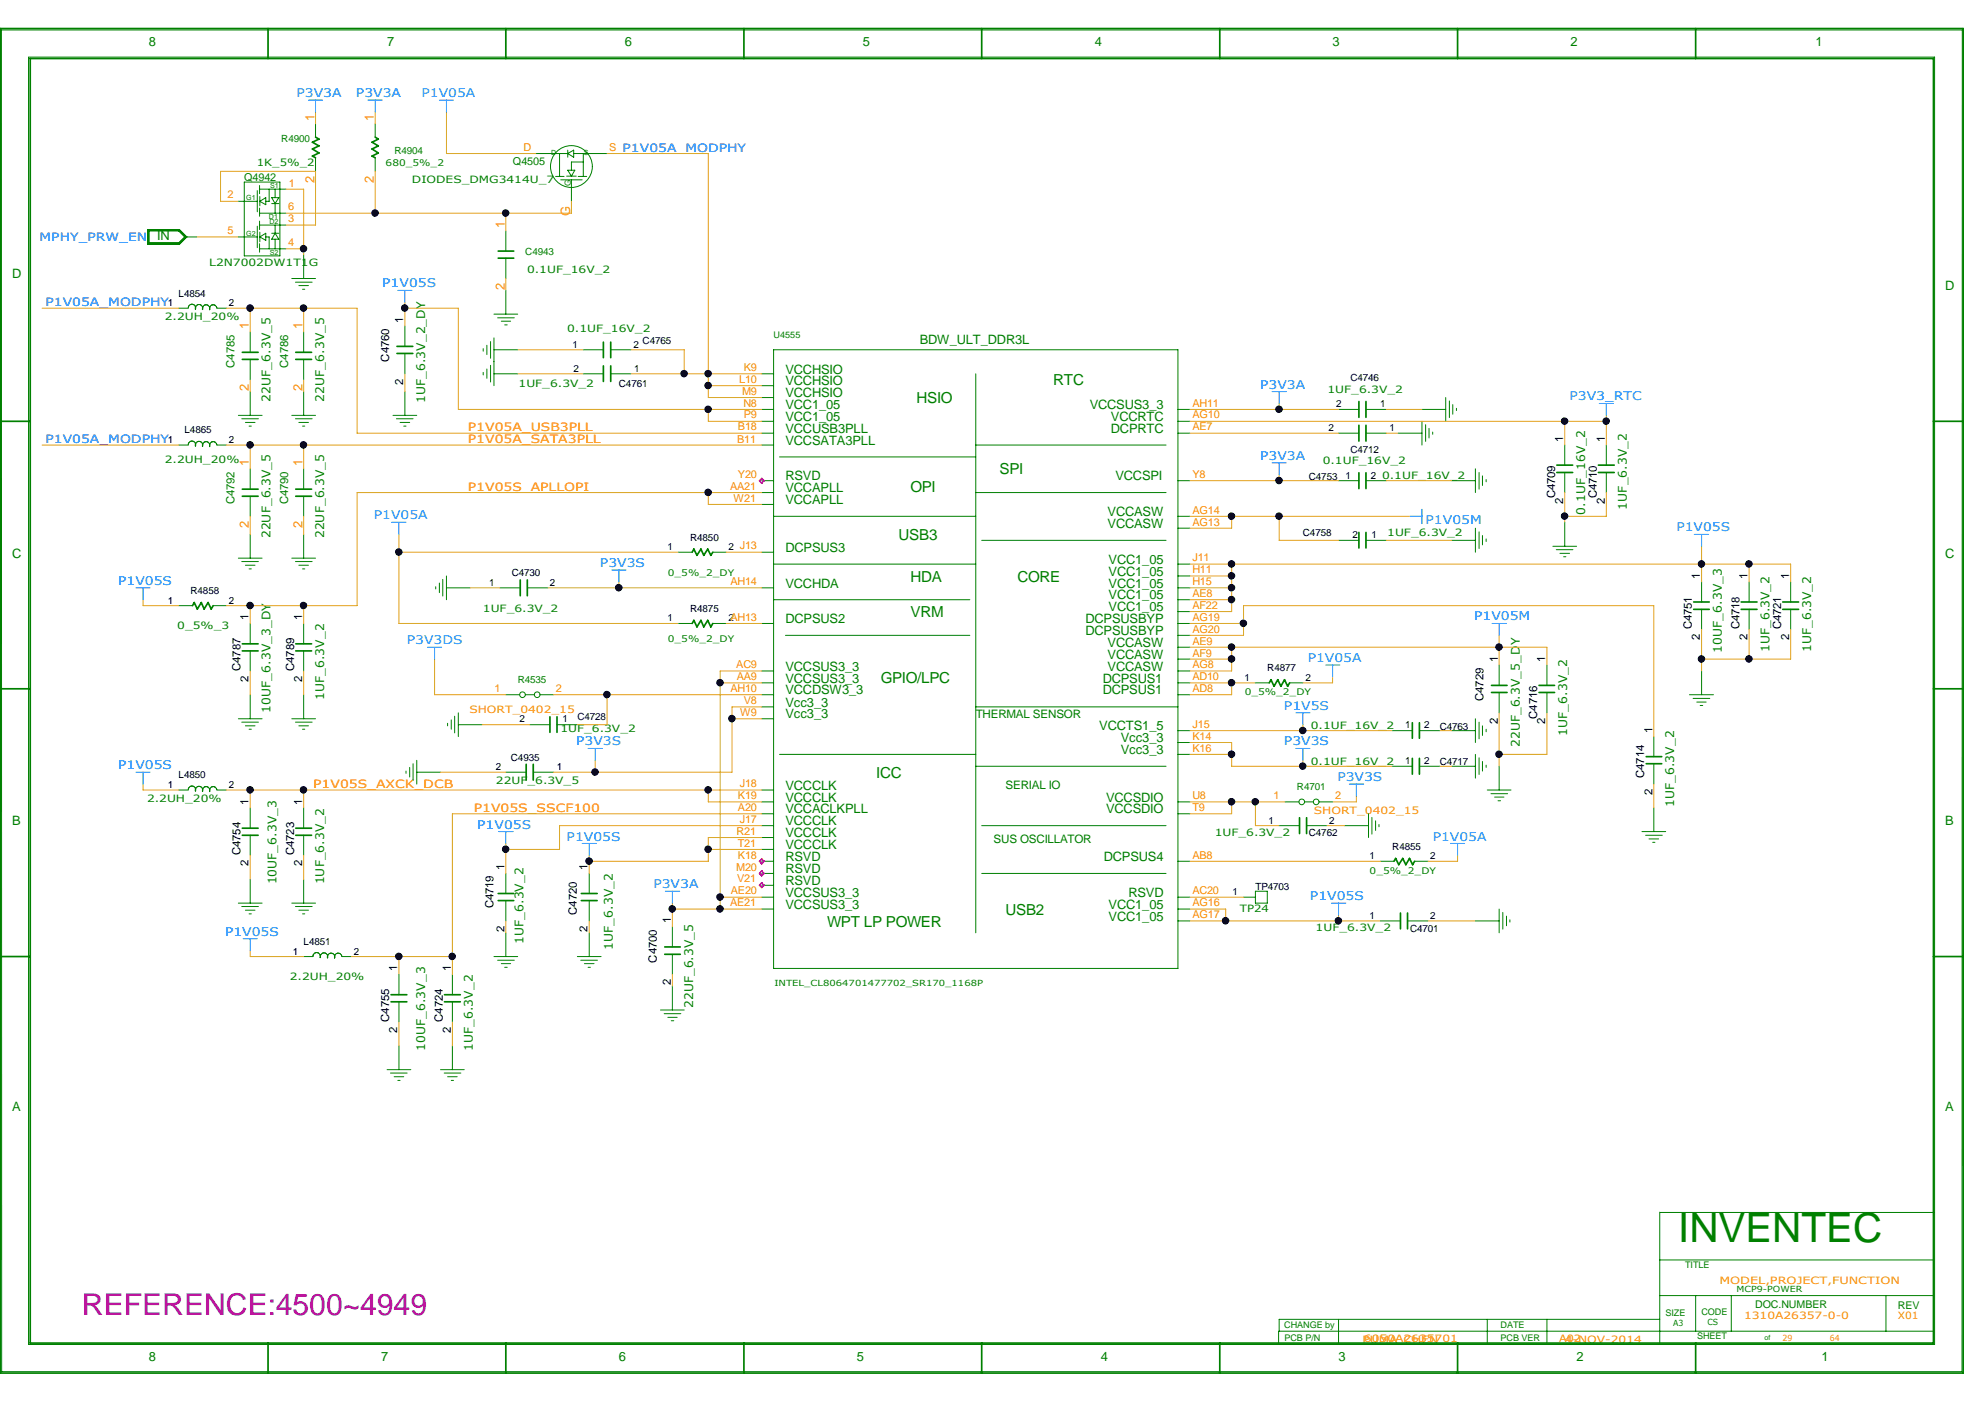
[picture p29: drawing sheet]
<svg xmlns="http://www.w3.org/2000/svg" width="297mm" height="210mm" viewBox="0 0 297 210" stroke-linecap="round" stroke-linejoin="round" font-family="sans-serif">
<defs><g id="words">
<text font-size="6.1" fill="#008000" x="251.2" y="186">INVENTEC</text>
<text font-size="4.5" fill="#9400d3" x="12.3" y="196.8">REFERENCE:4500~4949</text>
<g font-size="2.3" fill="#008000">
<text x="157.7" y="57.7">RTC</text>
<text x="137.2" y="60.4">HSIO</text>
<text x="149.6" y="71">SPI</text>
<text x="136.3" y="73.7">OPI</text>
<text x="134.5" y="80.9">USB3</text>
<text x="136.3" y="87.1">HDA</text>
<text x="152.3" y="87.1">CORE</text>
<text x="136.3" y="92.4">VRM</text>
<text x="131.9" y="102.2">GPIO/LPC</text>
<text x="131.2" y="116.5">ICC</text>
<text x="150.5" y="136.9">USB2</text>
<text x="123.8" y="138.7">WPT LP POWER</text>
</g>
<g font-size="1.9" fill="#008000">
<text x="22.3" y="6.9">8</text>
<text x="57.9" y="6.9">7</text>
<text x="93.6" y="6.9">6</text>
<text x="129.2" y="6.9">5</text>
<text x="163.9" y="6.9">4</text>
<text x="199.5" y="6.9">3</text>
<text x="235.2" y="6.9">2</text>
<text x="271.8" y="6.9">1</text>
<text x="23.5" y="35.9">IN</text>
<text x="1.8" y="41.7">D</text>
<text x="291.2" y="43.4">D</text>
<text x="137.7" y="51.4">BDW_ULT_DDR3L</text>
<text x="117.6" y="55.9">VCCHSIO</text>
<text x="117.6" y="59.5">VCCHSIO</text>
<text x="117.6" y="57.7">VCCHSIO</text>
<text x="117.6" y="63">VCC1_05</text>
<text x="117.6" y="64.8">VCCUSB3PLL</text>
<text x="117.6" y="61.3">VCC1_05</text>
<text x="163.1" y="61.3">VCCSUS3_3</text>
<text x="166.3" y="64.8">DCPRTC</text>
<text x="166.3" y="63">VCCRTC</text>
<text x="117.6" y="66.6">VCCSATA3PLL</text>
<text x="117.6" y="71.9">RSVD</text>
<text x="167" y="71.9">VCCSPI</text>
<text x="117.6" y="73.7">VCCAPLL</text>
<text x="117.6" y="75.5">VCCAPLL</text>
<text x="165.8" y="77.3">VCCASW</text>
<text x="1.8" y="83.5">C</text>
<text x="117.6" y="82.6">DCPSUS3</text>
<text x="165.8" y="79">VCCASW</text>
<text x="291.2" y="83.5">C</text>
<text x="117.6" y="88">VCCHDA</text>
<text x="166" y="89.7">VCC1_05</text>
<text x="166" y="88">VCC1_05</text>
<text x="166" y="86.2">VCC1_05</text>
<text x="166" y="84.4">VCC1_05</text>
<text x="117.6" y="93.3">DCPSUS2</text>
<text x="162.5" y="93.3">DCPSUSBYP</text>
<text x="162.5" y="95.1">DCPSUSBYP</text>
<text x="166" y="91.5">VCC1_05</text>
<text x="117.6" y="100.4">VCCSUS3_3</text>
<text x="165.8" y="100.4">VCCASW</text>
<text x="165.8" y="98.6">VCCASW</text>
<text x="165.8" y="96.9">VCCASW</text>
<text x="117.6" y="102.2">VCCSUS3_3</text>
<text x="117.6" y="104">VCCDSW3_3</text>
<text x="117.6" y="105.8">Vcc3_3</text>
<text x="117.6" y="107.6">Vcc3_3</text>
<text x="165.1" y="102.2">DCPSUS1</text>
<text x="165.1" y="104">DCPSUS1</text>
<text x="164.6" y="109.3">VCCTS1_5</text>
<text x="167.8" y="112.9">Vcc3_3</text>
<text x="167.8" y="111.1">Vcc3_3</text>
<text x="117.6" y="118.2">VCCCLK</text>
<text x="1.8" y="123.6">B</text>
<text x="117.6" y="121.8">VCCACLKPLL</text>
<text x="117.6" y="123.6">VCCCLK</text>
<text x="117.6" y="125.3">VCCCLK</text>
<text x="117.6" y="120">VCCCLK</text>
<text x="165.6" y="120">VCCSDIO</text>
<text x="165.6" y="121.8">VCCSDIO</text>
<text x="291.2" y="123.6">B</text>
<text x="117.6" y="127.1">VCCCLK</text>
<text x="117.6" y="128.9">RSVD</text>
<text x="117.6" y="130.7">RSVD</text>
<text x="165.3" y="128.9">DCPSUS4</text>
<text x="117.6" y="132.5">RSVD</text>
<text x="117.6" y="134.3">VCCSUS3_3</text>
<text x="117.6" y="136.1">VCCSUS3_3</text>
<text x="166" y="136.1">VCC1_05</text>
<text x="166" y="137.8">VCC1_05</text>
<text x="168.9" y="134.3">RSVD</text>
<text x="1.8" y="166.3">A</text>
<text x="291.2" y="166.3">A</text>
<text x="22.3" y="203.7">8</text>
<text x="57.1" y="203.7">7</text>
<text x="92.7" y="203.7">6</text>
<text x="128.3" y="203.7">5</text>
<text x="164.8" y="203.7">4</text>
<text x="200.4" y="203.7">3</text>
<text x="236" y="203.7">2</text>
<text x="272.7" y="203.7">1</text>
</g>
<g font-size="1.9" fill="#ff8d00">
<text x="47.1" y="18.1" transform="rotate(-90 47.1 18.1)">1</text>
<text x="56" y="18.1" transform="rotate(-90 56 18.1)">1</text>
<text x="47.1" y="27.4" transform="rotate(-90 47.1 27.4)">2</text>
<text x="56" y="27.4" transform="rotate(-90 56 27.4)">2</text>
<text x="75.6" y="34.1" transform="rotate(-90 75.6 34.1)">1</text>
<text x="85.3" y="32.3" transform="rotate(-90 85.3 32.3)">G</text>
<text x="75.6" y="43.5" transform="rotate(-90 75.6 43.5)">2</text>
<text x="37.3" y="49.2" transform="rotate(-90 37.3 49.2)">1</text>
<text x="45.3" y="49.2" transform="rotate(-90 45.3 49.2)">1</text>
<text x="37.3" y="58.6" transform="rotate(-90 37.3 58.6)">2</text>
<text x="45.3" y="58.6" transform="rotate(-90 45.3 58.6)">2</text>
<text x="37.3" y="69.7" transform="rotate(-90 37.3 69.7)">1</text>
<text x="45.3" y="69.7" transform="rotate(-90 45.3 69.7)">1</text>
<text x="37.3" y="79.1" transform="rotate(-90 37.3 79.1)">2</text>
<text x="45.3" y="79.1" transform="rotate(-90 45.3 79.1)">2</text>
</g>
<g font-size="1.8" fill="#0080ff">
<text x="44.4" y="14.5">P3V3A</text>
<text x="53.3" y="14.5">P3V3A</text>
<text x="57.2" y="43">P1V05S</text>
<text x="188.7" y="58.2">P3V3A</text>
<text x="235" y="59.9">P3V3_RTC</text>
<text x="188.7" y="68.8">P3V3A</text>
<text x="213.4" y="78.5">P1V05M</text>
<text x="251" y="79.5">P1V05S</text>
<text x="17.7" y="87.5">P1V05S</text>
<text x="89.8" y="84.9">P3V3S</text>
<text x="220.7" y="92.9">P1V05M</text>
<text x="86.3" y="111.6">P3V3S</text>
<text x="192.2" y="111.6">P3V3S</text>
<text x="17.7" y="115.1">P1V05S</text>
<text x="200.2" y="116.9">P3V3S</text>
<text x="71.5" y="124.1">P1V05S</text>
<text x="84.8" y="125.9">P1V05S</text>
<text x="97.8" y="133">P3V3A</text>
<text x="196.1" y="134.7">P1V05S</text>
<text x="33.7" y="140.1">P1V05S</text>
</g>
<g font-size="1.8" fill="#1e90ff">
<text x="63.1" y="14.5">P1V05A</text>
<text x="56" y="77.8">P1V05A</text>
<text x="60.9" y="96.5">P3V3DS</text>
<text x="195.8" y="99.1">P1V05A</text>
<text x="192.2" y="106.3">P1V5S</text>
<text x="214.5" y="125.9">P1V05A</text>
</g>
<g font-size="1.8" fill="#008000">
<text x="40.5" y="60.1" transform="rotate(-90 40.5 60.1)">22UF_6.3V_5</text>
<text x="48.5" y="60.1" transform="rotate(-90 48.5 60.1)">22UF_6.3V_5</text>
<text x="63.7" y="60.4" transform="rotate(-90 63.7 60.4)">1UF_6.3V_2_DY</text>
<text x="237.3" y="77" transform="rotate(-90 237.3 77)">0.1UF_16V_2</text>
<text x="243.5" y="76.3" transform="rotate(-90 243.5 76.3)">1UF_6.3V_2</text>
<text x="40.5" y="80.6" transform="rotate(-90 40.5 80.6)">22UF_6.3V_5</text>
<text x="48.5" y="80.6" transform="rotate(-90 48.5 80.6)">22UF_6.3V_5</text>
<text x="257.8" y="97.7" transform="rotate(-90 257.8 97.7)">10UF_6.3V_3</text>
<text x="264.9" y="97.7" transform="rotate(-90 264.9 97.7)">1UF_6.3V_2</text>
<text x="271.1" y="97.7" transform="rotate(-90 271.1 97.7)">1UF_6.3V_2</text>
<text x="40.5" y="106.7" transform="rotate(-90 40.5 106.7)">10UF_6.3V_3_DY</text>
<text x="48.5" y="104.8" transform="rotate(-90 48.5 104.8)">1UF_6.3V_2</text>
<text x="227.5" y="111.9" transform="rotate(-90 227.5 111.9)">22UF_6.3V_5_DY</text>
<text x="234.7" y="110.2" transform="rotate(-90 234.7 110.2)">1UF_6.3V_2</text>
<text x="250.7" y="120.8" transform="rotate(-90 250.7 120.8)">1UF_6.3V_2</text>
<text x="41.4" y="132.4" transform="rotate(-90 41.4 132.4)">10UF_6.3V_3</text>
<text x="48.5" y="132.4" transform="rotate(-90 48.5 132.4)">1UF_6.3V_2</text>
<text x="78.4" y="141.3" transform="rotate(-90 78.4 141.3)">1UF_6.3V_2</text>
<text x="91.7" y="142.2" transform="rotate(-90 91.7 142.2)">1UF_6.3V_2</text>
<text x="103.8" y="151" transform="rotate(-90 103.8 151)">22UF_6.3V_5</text>
<text x="63.7" y="157.4" transform="rotate(-90 63.7 157.4)">10UF_6.3V_3</text>
<text x="70.8" y="157.4" transform="rotate(-90 70.8 157.4)">1UF_6.3V_2</text>
</g>
<g font-size="1.7" fill="#00f">
<text x="5.9" y="36">MPHY_PRW_EN</text>
<text x="6.8" y="45.8">P1V05A_MODPHY</text>
<text x="6.8" y="66.3">P1V05A_MODPHY</text>
</g>
<g font-size="1.7">
<text x="60.4" y="48.3" transform="rotate(-90 60.4 48.3)">1</text>
<text x="58.3" y="54.1" transform="rotate(-90 58.3 54.1)">C4760</text>
<text x="60.4" y="57.6" transform="rotate(-90 60.4 57.6)">2</text>
<text x="234" y="66.2" transform="rotate(-90 234 66.2)">1</text>
<text x="240.3" y="66.2" transform="rotate(-90 240.3 66.2)">1</text>
<text x="232.8" y="74.6" transform="rotate(-90 232.8 74.6)">C4709</text>
<text x="234" y="75.4" transform="rotate(-90 234 75.4)">2</text>
<text x="239.1" y="74.6" transform="rotate(-90 239.1 74.6)">C4710</text>
<text x="240.3" y="75.4" transform="rotate(-90 240.3 75.4)">2</text>
<text x="254.5" y="86.6" transform="rotate(-90 254.5 86.6)">1</text>
<text x="261.6" y="86.6" transform="rotate(-90 261.6 86.6)">1</text>
<text x="267.9" y="86.6" transform="rotate(-90 267.9 86.6)">1</text>
<text x="37.2" y="92.9" transform="rotate(-90 37.2 92.9)">1</text>
<text x="45.3" y="92.9" transform="rotate(-90 45.3 92.9)">1</text>
<text x="253.3" y="94.2" transform="rotate(-90 253.3 94.2)">C4751</text>
<text x="254.5" y="95.8" transform="rotate(-90 254.5 95.8)">2</text>
<text x="260.4" y="94.2" transform="rotate(-90 260.4 94.2)">C4718</text>
<text x="261.6" y="95.8" transform="rotate(-90 261.6 95.8)">2</text>
<text x="266.7" y="94.2" transform="rotate(-90 266.7 94.2)">C4721</text>
<text x="267.9" y="95.8" transform="rotate(-90 267.9 95.8)">2</text>
<text x="36" y="100.5" transform="rotate(-90 36 100.5)">C4787</text>
<text x="44" y="100.5" transform="rotate(-90 44 100.5)">C4789</text>
<text x="224.2" y="99.1" transform="rotate(-90 224.2 99.1)">1</text>
<text x="231.3" y="99.1" transform="rotate(-90 231.3 99.1)">1</text>
<text x="37.2" y="102.1" transform="rotate(-90 37.2 102.1)">2</text>
<text x="45.3" y="102.1" transform="rotate(-90 45.3 102.1)">2</text>
<text x="222.1" y="104.9" transform="rotate(-90 222.1 104.9)">C4729</text>
<text x="230.2" y="107.6" transform="rotate(-90 230.2 107.6)">C4716</text>
<text x="224.2" y="108.3" transform="rotate(-90 224.2 108.3)">2</text>
<text x="231.3" y="108.3" transform="rotate(-90 231.3 108.3)">2</text>
<text x="247.4" y="109.8" transform="rotate(-90 247.4 109.8)">1</text>
<text x="246.2" y="116.5" transform="rotate(-90 246.2 116.5)">C4714</text>
<text x="247.4" y="119" transform="rotate(-90 247.4 119)">2</text>
<text x="37.2" y="120.5" transform="rotate(-90 37.2 120.5)">1</text>
<text x="45.3" y="120.5" transform="rotate(-90 45.3 120.5)">1</text>
<text x="36" y="128.1" transform="rotate(-90 36 128.1)">C4754</text>
<text x="37.2" y="129.7" transform="rotate(-90 37.2 129.7)">2</text>
<text x="44" y="128.1" transform="rotate(-90 44 128.1)">C4723</text>
<text x="45.3" y="129.7" transform="rotate(-90 45.3 129.7)">2</text>
<text x="75.5" y="130.3" transform="rotate(-90 75.5 130.3)">1</text>
<text x="88" y="130.3" transform="rotate(-90 88 130.3)">1</text>
<text x="73.9" y="136" transform="rotate(-90 73.9 136)">C4719</text>
<text x="86.4" y="136.9" transform="rotate(-90 86.4 136.9)">C4720</text>
<text x="75.5" y="139.5" transform="rotate(-90 75.5 139.5)">2</text>
<text x="88" y="139.5" transform="rotate(-90 88 139.5)">2</text>
<text x="100.5" y="138.3" transform="rotate(-90 100.5 138.3)">1</text>
<text x="59.5" y="145.4" transform="rotate(-90 59.5 145.4)">1</text>
<text x="67.5" y="145.4" transform="rotate(-90 67.5 145.4)">1</text>
<text x="98.3" y="144.1" transform="rotate(-90 98.3 144.1)">C4700</text>
<text x="100.5" y="147.5" transform="rotate(-90 100.5 147.5)">2</text>
<text x="58.3" y="153" transform="rotate(-90 58.3 153)">C4755</text>
<text x="59.5" y="154.6" transform="rotate(-90 59.5 154.6)">2</text>
<text x="66.3" y="153" transform="rotate(-90 66.3 153)">C4724</text>
<text x="67.5" y="154.6" transform="rotate(-90 67.5 154.6)">2</text>
</g>
<g font-size="1.7" fill="#008000">
<text x="35.1" y="55.1" transform="rotate(-90 35.1 55.1)">C4785</text>
<text x="43.1" y="55.1" transform="rotate(-90 43.1 55.1)">C4786</text>
<text x="35.1" y="75.5" transform="rotate(-90 35.1 75.5)">C4792</text>
<text x="43.1" y="75.5" transform="rotate(-90 43.1 75.5)">C4790</text>
<text x="146.1" y="107.5">THERMAL SENSOR</text>
<text x="150.5" y="118.2">SERIAL IO</text>
<text x="148.8" y="126.2">SUS OSCILLATOR</text>
</g>
<g font-size="1.7" fill="#f00">
<text x="70.1" y="64.5">P1V05A_USB3PLL</text>
<text x="70.1" y="66.3">P1V05A_SATA3PLL</text>
<text x="70.1" y="73.4">P1V05S_APLLOPI</text>
<text x="46.9" y="118">P1V05S_AXCK_DCB</text>
<text x="70.9" y="121.5">P1V05S_SSCF100</text>
</g>
<g font-size="1.6" fill="#ff8d00">
<text x="78.4" y="22.6">D</text>
<text x="91.2" y="22.6">S P1V05A_MODPHY</text>
<text x="34.1" y="29.7">2</text>
<text x="43.3" y="27.9">1</text>
<text x="34.1" y="35.1">5</text>
<text x="43.1" y="33.3">3</text>
<text x="43.1" y="31.5">6</text>
<text x="43.1" y="36.8">4</text>
<text x="110.7" y="57.3">L10</text>
<text x="111.1" y="59.1">M9</text>
<text x="111.4" y="55.5">K9</text>
<text x="110.5" y="64.4">B18</text>
<text x="111.3" y="60.9">N8</text>
<text x="111.4" y="62.7">P9</text>
<text x="178.5" y="60.9">AH11</text>
<text x="178.5" y="62.7">AG10</text>
<text x="178.5" y="64.4">AE7</text>
<text x="110.4" y="66.3">B11</text>
<text x="110.5" y="71.6">Y20</text>
<text x="178.5" y="71.6">Y8</text>
<text x="109.3" y="73.4">AA21</text>
<text x="109.8" y="75.1">W21</text>
<text x="178.5" y="76.9">AG14</text>
<text x="178.5" y="78.7">AG13</text>
<text x="109.3" y="87.6">AH14</text>
<text x="178.5" y="84">J11</text>
<text x="178.5" y="87.6">H15</text>
<text x="178.5" y="85.8">H11</text>
<text x="178.5" y="89.4">AE8</text>
<text x="178.5" y="94.7">AG20</text>
<text x="178.5" y="93">AG19</text>
<text x="178.5" y="91.2">AF22</text>
<text x="110.2" y="100.1">AC9</text>
<text x="110.3" y="101.9">AA9</text>
<text x="178.5" y="100.1">AG8</text>
<text x="178.5" y="98.3">AF9</text>
<text x="178.5" y="96.5">AE9</text>
<text x="178.5" y="101.9">AD10</text>
<text x="74" y="103.6">1</text>
<text x="83.2" y="103.6">2</text>
<text x="109.3" y="103.6">AH10</text>
<text x="110.8" y="107.2">W9</text>
<text x="111.4" y="105.4">V8</text>
<text x="178.5" y="103.6">AD8</text>
<text x="178.5" y="112.5">K16</text>
<text x="178.5" y="110.7">K14</text>
<text x="178.5" y="109">J15</text>
<text x="110.5" y="119.7">K19</text>
<text x="110.7" y="117.9">J18</text>
<text x="178.5" y="119.7">U8</text>
<text x="190.7" y="119.7">1</text>
<text x="199.9" y="119.7">2</text>
<text x="110.3" y="125">R21</text>
<text x="110.5" y="121.5">A20</text>
<text x="110.7" y="123.2">J17</text>
<text x="178.5" y="121.5">T9</text>
<text x="110.2" y="130.3">M20</text>
<text x="110.4" y="126.8">T21</text>
<text x="110.5" y="128.6">K18</text>
<text x="178.5" y="128.6">AB8</text>
<text x="109.3" y="135.7">AE21</text>
<text x="109.4" y="133.9">AE20</text>
<text x="110.4" y="132.1">V21</text>
<text x="178.5" y="133.9">AC20</text>
<text x="178.5" y="137.5">AG17</text>
<text x="178.5" y="135.7">AG16</text>
</g>
<g font-size="1.6" fill="#008000">
<text x="36.5" y="27.1">Q4942</text>
<text x="76.8" y="24.8">Q4505</text>
<text x="262.8" y="195.8">DOC.NUMBER</text>
<text x="284.1" y="195.9">REV</text>
</g>
<g font-size="1.5" fill="#008000">
<text x="42.1" y="21.3">R4900</text>
<text x="59" y="23">R4904</text>
<text x="38.4" y="24.8">1K_5%_2</text>
<text x="61.7" y="27.4">DIODES_DMG3414U_7</text>
<text x="31.3" y="39.8">L2N7002DW1T1G</text>
<text x="78.6" y="38.2">C4943</text>
<text x="78.9" y="40.8">0.1UF_16V_2</text>
<text x="24.7" y="47.9">2.2UH_20%</text>
<text x="84.9" y="49.7">0.1UF_16V_2</text>
<text x="77.6" y="58">1UF_6.3V_2</text>
<text x="198.8" y="58.8">1UF_6.3V_2</text>
<text x="24.7" y="69.3">2.2UH_20%</text>
<text x="198" y="69.5">0.1UF_16V_2</text>
<text x="206.9" y="71.8">0.1UF_16V_2</text>
<text x="207.7" y="80.2">1UF_6.3V_2</text>
<text x="26.5" y="94.2">0_5%_3</text>
<text x="72.3" y="91.6">1UF_6.3V_2</text>
<text x="77.5" y="102.3">R4535</text>
<text x="83.9" y="109.6">1UF_6.3V_2</text>
<text x="196.3" y="109.2">0.1UF_16V_2</text>
<text x="74.2" y="117.4">22UF_6.3V_5</text>
<text x="194.2" y="118.3">R4701</text>
<text x="196.3" y="114.5">0.1UF_16V_2</text>
<text x="22" y="120.1">2.2UH_20%</text>
<text x="181.9" y="125.2">1UF_6.3V_2</text>
<text x="185.6" y="136.6">TP24</text>
<text x="197" y="139.4">1UF_6.3V_2</text>
<text x="43.4" y="146.8">2.2UH_20%</text>
</g>
<g font-size="1.5">
<text x="25.1" y="45.8">1</text>
<text x="26.7" y="44.4">L4854</text>
<text x="34.2" y="45.8">2</text>
<text x="85.7" y="52.1">1</text>
<text x="94.8" y="52.1">2</text>
<text x="96.2" y="51.5">C4765</text>
<text x="85.8" y="55.6">2</text>
<text x="92.7" y="58">C4761</text>
<text x="94.9" y="55.6">1</text>
<text x="202.2" y="57.1">C4746</text>
<text x="27.6" y="64.9">L4865</text>
<text x="198.9" y="64.5">2</text>
<text x="200.1" y="61">2</text>
<text x="206.6" y="61">1</text>
<text x="208" y="64.5">1</text>
<text x="25.1" y="66.3">1</text>
<text x="34.2" y="66.3">2</text>
<text x="196" y="71.8">C4753</text>
<text x="201.5" y="71.7">1</text>
<text x="202.2" y="67.8">C4712</text>
<text x="205.2" y="71.7">2</text>
<text x="99.9" y="82.3">1</text>
<text x="103.3" y="80.9">R4850</text>
<text x="109" y="82.3">2 J13</text>
<text x="195.1" y="80.3">C4758</text>
<text x="202.5" y="80.6">2</text>
<text x="205.4" y="80.6">1</text>
<text x="28.5" y="88.9">R4858</text>
<text x="73.2" y="87.7">1</text>
<text x="76.6" y="86.3">C4730</text>
<text x="82.3" y="87.7">2</text>
<text x="25.1" y="90.4">1</text>
<text x="34.2" y="90.4">2</text>
<text x="99.9" y="93">1</text>
<text x="103.3" y="91.6">R4875</text>
<text x="109" y="93">2AH13</text>
<text x="186.3" y="101.9">1</text>
<text x="189.7" y="100.5">R4877</text>
<text x="195.5" y="101.9">2</text>
<text x="86.4" y="107.9">C4728</text>
<text x="76.5" y="113.9">C4935</text>
<text x="77.8" y="108.2">2</text>
<text x="84.2" y="108.2">1</text>
<text x="210.4" y="109.1">1</text>
<text x="213.2" y="109.1">2</text>
<text x="215.6" y="109.2">C4763</text>
<text x="25.1" y="118">1</text>
<text x="26.7" y="116.5">L4850</text>
<text x="34.2" y="118">2</text>
<text x="74.2" y="115.3">2</text>
<text x="83.3" y="115.3">1</text>
<text x="210.4" y="114.4">1</text>
<text x="213.2" y="114.4">2</text>
<text x="215.6" y="114.6">C4717</text>
<text x="189.9" y="123.3">1</text>
<text x="196" y="125.2">C4762</text>
<text x="199" y="123.3">2</text>
<text x="205" y="128.7">1</text>
<text x="208.4" y="127.2">R4855</text>
<text x="214.1" y="128.7">2</text>
<text x="184.5" y="134">1</text>
<text x="188" y="133.3">TP4703</text>
<text x="205" y="137.5">1</text>
<text x="214.1" y="137.5">2</text>
<text x="43.9" y="142.9">1</text>
<text x="45.5" y="141.5">L4851</text>
<text x="53" y="142.9">2</text>
<text x="211.1" y="139.5">C4701</text>
</g>
<g font-size="1.5" fill="#ff8d00">
<text x="70.3" y="106.7">SHORT_0402_15</text>
<text x="196.7" y="121.8">SHORT_0402_15</text>
<text x="257.4" y="192.2">MODEL,PROJECT,FUNCTION</text>
<text x="261.1" y="197.5">1310A26357-0-0</text>
<text x="284.1" y="197.5">X01</text>
<text x="204" y="201.1">PUMA CHEN</text>
<text x="204.2" y="200.9">6050A2635701</text>
<text x="233.4" y="200.9">A02</text>
<text x="234.3" y="201.1">4-NOV-2014</text>
</g>
<g font-size="1.4" fill="#008000">
<text x="57.7" y="24.8">680_5%_2</text>
<text x="115.8" y="50.5">U4555</text>
<text x="100" y="86.3">0_5%_2_DY</text>
<text x="100" y="96.1">0_5%_2_DY</text>
<text x="186.3" y="104.1">0_5%_2_DY</text>
<text x="205.1" y="130.8">0_5%_2_DY</text>
<text x="252.3" y="189.9">TITLE</text>
<text x="249.3" y="197">SIZE</text>
<text x="254.7" y="196.8">CODE</text>
<text x="192.3" y="198.8">CHANGE by</text>
<text x="192.3" y="200.7">PCB P/N</text>
<text x="224.7" y="198.8">DATE</text>
<text x="224.7" y="200.7">PCB VER</text>
<text x="254.1" y="200.4">SHEET</text>
</g>
<g font-size="1.3" fill="#008000">
<text x="85.5" y="27.8" transform="rotate(-90 85.5 27.8)">G</text>
<text x="115.9" y="147.6">INTEL_CL8064701477702_SR170_1168P</text>
<text x="260" y="193.4">MCP9-POWER</text>
<text x="250.5" y="198.5">A3</text>
<text x="255.6" y="198.4">CS</text>
</g>
<g font-size="1.3" fill="#ff8d00">
<text x="266.9" y="200.7">29</text>
<text x="274" y="200.7">64</text>
</g>
<g font-size="1.1" fill="#008000">
<text x="82.5" y="23.2">D</text>
<text x="87.4" y="23.2">S</text>
<text x="36.9" y="29.9">G1</text>
<text x="40.4" y="28.2">S1</text>
<text x="36.9" y="35.3">G2</text>
<text x="40.3" y="32.8">D1</text>
<text x="40.3" y="33.5">D2</text>
<text x="40.4" y="38.1">S2</text>
<text x="264.2" y="200.6">of</text>
</g>
</g></defs>
<g fill="none" stroke="#008000" stroke-width=".25">
<path d="M0 4.3h293.9v201.3h-293.9zM40.1 4.3v4.5M75.7 4.3v4.5M111.4 4.3v4.5M147 4.3v4.5M182.6 4.3v4.5M218.2 4.3v4.5M253.9 4.3v4.5M289.5 8.8h-285v192.3h285M289.5 8.7v192.4M47.2 20.5l.5 .3-.9 .5 .9 .5-.9 .5 .9 .6-.9 .5 .4 .2M56.2 20.5l.4 .3-.9 .5 .9 .5-.9 .5 .9 .6-.9 .5 .5 .2"/>
<path d="M74.6 37.6h2.3M74.6 38.7h2.3M36.3 52.7h2.3M36.3 53.8h2.3M44.3 52.7h2.3M44.3 53.8h2.3M59.4 51.9h2.4M59.4 52.9h2.4M90.3 51.2v2.4M90.3 54.8v2.3M91.4 51.2v2.4M91.4 54.8v2.3"/>
<path d="M0 63.1h4.5M36.3 73.2h2.3M36.3 74.3h2.3M44.3 73.2h2.3M44.3 74.3h2.3M203.5 60.1v2.4M203.5 63.7v2.3M203.5 70.8v2.4M203.5 79.7v2.3M204.5 60.1v2.4M204.5 63.7v2.3M204.5 70.8v2.4"/>
<path d="M204.5 79.7v2.3M233.1 69.6h2.4M233.1 70.7h2.4M239.3 69.6h2.4M239.3 70.7h2.4M289.5 63.1h4.4M28.8 90.7l.3-.5 .4 1 .6-1 .5 1 .6-1 .4 1 .3-.5M36.3 96.4h2.3M36.3 97.5h2.3M44.3 96.4h2.3M44.3 97.5h2.3M77.9 86.8v2.4"/>
<path d="M78.9 86.8v2.4M103.6 82.7l.3-.5 .4 .9 .6-.9 .5 .9 .6-.9 .4 .9 .3-.4M103.6 93.3l.3-.4 .4 1 .6-1 .5 1 .6-1 .4 1 .3-.6M253.6 90.1h2.3M253.6 91.2h2.3M260.7 90.1h2.4M260.7 91.2h2.4M266.9 90.1h2.4M266.9 91.2h2.4M0 103.1h4.5M78.8 114.4v2.4M79.8 114.4v2.4"/>
<path d="M82.3 107.3v2.3M83.4 107.3v2.3M190 102.2l.3-.4 .5 .9 .5-.9 .5 .9 .5-.9 .5 .9 .3-.5M211.5 108.2v2.3M211.5 113.5v2.4M212.5 108.2v2.3M212.5 113.5v2.4M223.3 102.6h2.3M223.3 103.7h2.3M230.4 102.6h2.3M230.4 103.7h2.3M246.5 113.3h2.3"/>
<path d="M246.5 114.3h2.3M289.5 103.1h4.4M36.3 124h2.3M36.3 125.1h2.3M44.3 124h2.3M44.3 125.1h2.3M74.6 133.8h2.3M74.6 134.8h2.3M87 133.8h2.4M87 134.8h2.4M194.6 122.4v2.4M195.6 122.4v2.4"/>
<path d="M208.7 128.9l.3-.4 .4 1 .6-1 .5 1 .5-1 .5 1 .3-.6M209.7 136.7v2.4M210.7 136.7v2.4M0 143.2h4.5M58.5 148.9h2.4M58.5 150h2.4M66.5 148.9h2.4M66.5 150h2.4M99.5 141.8h2.4M99.5 142.9h2.4M289.5 143.2h4.4M40.1 201.1v4.5"/>
<path d="M75.7 201.1v4.5M111.4 201.1v4.5M147 201.1v4.5M182.6 201.1v4.5M218.2 201.1v4.5M253.9 201.1v4.5"/>
</g>
<g fill="none" stroke="#008000" stroke-width=".15">
<path d="M.2 4.4l.1 201M.3 4.5h293.4M4.3 8.6v192.7M4.3 8.6h285.3v192.7h-285.3M47.2 18.5v2M56.2 18.5v2M293.8 4.5l-.1 200.9h-293.4M22.1 34.4h4.8l1.1 1.1-1.1 1.1h-4.8zM22.2 34.4h4.6l1.1 1.1-1.1 1h-4.6zM22.3 34.5h4.5l1 1-1 .9h-4.5zM22.3 34.6h4.5l.8 .9-.8 .9h-4.5zM27.6 35.5h1.9"/>
<path d="M35.7 35.5h2.8M35.7 30.1h2.8M36.6 27.3h5.3v11h-5.3zM38.5 28.5v3.2M38.5 33.9v3.2M38.9 27.8v1.2M38.9 31.2v1.2M38.9 33.1v1.3M38.9 36.5v1.3M38.9 33.7h3.9M38.9 31.9h3.9M38.9 28.3h3.9"/>
<path d="M38.9 37.3h3.9M38.9 30.1l.9-.5v1zM38.9 35.5l.9-.6v1.1zM38.9 29.4v1.4M38.9 34.8v1.4M39.8 35.5h.5v1.8M40.3 28.3v1.8h-.5M40.7 34.9h1M40.7 29.6h1l-.5 .9zM40.7 30.5h1M41.2 34.9l.5 .9h-1zM41.2 28.3v1.3"/>
<path d="M41.2 30.5v1.4M41.2 33.7v1.2M41.2 35.8v1.5M45.5 38.1v3.6M47.2 23.6v2.1M56.2 23.6v2.1M75.7 34.6v3M75.7 38.7v3M80.2 23h4.8M83.2 26.4h1.3M83.8 23v3.4M83.9 26.9h3.3"/>
<path d="M84.8 26.4h1.5M85 23l.9-.5v1zM85 22.5v1M85 25.5h1.1l-.5 .9zM85.6 26.9v3.2M85.9 23h5M86.6 26.4h1.2M87.3 23v3.4M87.3 24.3h-1.7v1.2M26.8 46.1h1.3M28.2 46.1h.1M28.4 45.7l-.2 .4"/>
<path d="M28.7 45.6l-.3 .1M28.8 45.6l.3 .1M29.2 45.8v.3M29.2 46.1v.2M29.3 46.1v.2M29.4 45.8l-.1 .3M29.8 45.6l-.3 .1M29.8 45.6l.4 .2M30.2 45.8l.1 .3M30.3 46.2v.2M30.5 45.8l-.2 .3M30.9 45.6l-.4 .2"/>
<path d="M30.9 45.6l.3 .2M31.3 45.8l.1 .4M31.4 46.2v.2M31.5 45.8l-.1 .3M31.9 45.6l-.3 .2M32 45.6l.3 .2M32.3 45.8l.2 .3M32.5 46.1h1.4M37.5 49.7v3M37.5 53.8v3.1M37.5 58.6v3.6M43.7 41.7h3.5"/>
<path d="M44.2 42.2h2.5M44.7 42.8h1.5M45.3 43.3h.3M45.5 49.7v3M45.5 53.8v3.1M45.5 58.6v3.6M60.6 48.8v3.1M60.6 52.9v3.1M60.6 58.6v3.6M72.3 52.2v.4M72.3 55.8v.3M72.9 51.7v1.4"/>
<path d="M72.9 55.2v1.4M73.4 51.1v2.5M73.4 54.7v2.5M74 56h3.5M74 50.6v7.1M74 52.4h3.5M74 47h3.5M74.5 47.6h2.5M75.1 48.1h1.4M75.6 48.6h.3M75.7 43.5v3.5M87.3 56h3"/>
<path d="M87.3 52.4h3M91.4 56h3M91.4 52.4h3M114 56h1.8M114 57.7h1.8M114 59.5h1.8M115.8 52.4h60.6v92.6h-60.6zM146.1 56v83.7M216.4 59.5v3.6M26.8 66.6h1.3M28.2 66.6h.1M28.4 66.2l-.2 .3"/>
<path d="M28.7 66l-.3 .2M28.8 66l.3 .2M29.2 66.3v.3M29.2 66.6v.2M29.3 66.6v.2M29.4 66.3l-.1 .3M29.8 66.1l-.3 .1M29.8 66.1l.4 .2M30.2 66.3l.1 .3M30.3 66.7v.1M30.5 66.3l-.2 .3M30.9 66.1l-.4 .2"/>
<path d="M30.9 66.1l.3 .2M31.3 66.3l.1 .4M31.4 66.7v.1M31.4 66.7v.2M31.5 66.3l-.1 .3M31.9 66.1l-.3 .2M32 66.1l.3 .2M32.3 66.3l.2 .3M32.5 66.6h1.4M35.7 62.2h3.5M36.2 62.7h2.5M36.7 63.2h1.5"/>
<path d="M37.3 63.8h.3M37.5 70.2v3M37.5 74.3v3M43.7 62.2h3.5M44.2 62.7h2.5M44.7 63.2h1.5M45.3 63.8h.3M45.5 70.2v3M45.5 74.3v3M58.8 62.2h3.6M59.3 62.7h2.5M59.9 63.2h1.4"/>
<path d="M60.4 63.8h.4M114 64.9h1.8M114 72h1.8M114 66.6h1.8M114 73.7h1.8M114 61.3h1.8M114 63.1h1.8M114 75.5h1.8M115.8 77.3h30.3M116.7 68.4h29.4M146.1 66.6h28.5M146.1 73.7h28.5"/>
<path d="M176.4 64.9h1.7M176.4 72h1.7M176.4 77.3h1.7M176.4 61.3h1.7M176.4 63.1h1.7M176.4 79.1h1.7M200.4 64.9h3.1M200.4 72h3.1M200.4 61.3h3.1M204.5 64.9h3.1M204.5 72h3.1M204.5 61.3h3.1"/>
<path d="M209.3 64.9h3.6M212.9 63.1v3.5M212.9 61.3h3.5M213.4 63.6v2.5M213.9 64.1v1.5M214.5 64.7v.3M217 60v2.5M217.3 72h3.6M217.5 60.6v1.4M218.1 61.1v.4M220.9 70.2v3.5M220.9 79.1v3.6"/>
<path d="M221.4 70.7v2.5M221.4 79.6v2.5M222 71.2v1.5M222.5 71.8v.3M234.3 66.6v3M234.3 70.7v3M234.3 78.2v3.6M240.5 66.6v3M240.5 70.7v3M26.8 90.7h2M31.9 90.7h2M35.7 83.6h3.5"/>
<path d="M36.2 84.1h2.5M36.7 84.6h1.5M37.3 85.2h.3M37.5 80v3.6M37.5 93.3v3.1M37.5 97.5v3M43.7 83.6h3.5M44.2 84.1h2.5M44.7 84.6h1.5M45.3 85.2h.3M45.5 80v3.6M45.5 93.3v3.1"/>
<path d="M45.5 97.5v3M65.2 87.8v.4M65.8 87.3v1.4M66.3 86.7v2.5M66.8 86.2v3.6M66.8 88h3.6M74.8 88h3.1M78.9 88h3.1M101.6 82.7h2M101.6 93.3h2M106.7 82.7h2M106.7 93.3h2"/>
<path d="M114 88h1.8M114 82.7h1.8M114 93.3h1.8M115.8 89.8h29.4M115.8 84.5h30.3M117.6 95.1h27.6M147 80.9h27.6M176.4 88h1.7M176.4 93.3h1.7M176.4 89.8h1.7M176.4 84.5h1.7M176.4 95.1h1.7"/>
<path d="M176.4 96.9h1.7M176.4 98.7h1.7M176.4 86.2h1.7M176.4 91.6h1.7M200.4 80.9h3.1M204.5 80.9h3.1M217.3 80.9h3.6M222 80.2v1.4M222.5 80.7v.4M224.4 99.6v3M231.6 99.6v3M232.5 81.8h3.5"/>
<path d="M233 82.3h2.5M233.5 82.8h1.5M234.1 83.4h.3M254.8 87.1v3M254.8 91.2v3M261.9 87.1v3M261.9 91.2v3M268.1 87.1v3M268.1 91.2v3M26.8 118.3h1.3M28.2 118.2v.1M28.4 117.9l-.2 .3"/>
<path d="M28.7 117.7l-.3 .1M28.8 117.7l.3 .2M29.2 117.9v.3M29.2 118.3v.1M29.3 118.3v.1M29.4 117.9l-.1 .3M29.8 117.7l-.3 .2M29.8 117.7l.4 .2M30.2 117.9l.1 .4M30.3 118.3v.2M30.5 117.9l-.2 .4M30.9 117.8l-.4 .1"/>
<path d="M30.9 117.8l.3 .1M31.3 118l.1 .3M31.4 118.3v.2M31.4 118.4v.1M31.5 117.9l-.1 .4M31.9 117.8l-.3 .1M32 117.8l.3 .1M32.3 118l.2 .3M32.5 118.3h1.4M35.7 107.6h3.5M36.2 108.1h2.5M36.7 108.7h1.5"/>
<path d="M37.3 109.2h.3M37.5 104v3.6M43.7 107.6h3.5M44.2 108.1h2.5M44.7 108.7h1.5M45.3 109.2h.3M45.5 104v3.6M60.8 115.4v.4M61.3 114.9v1.4M61.8 114.3v2.5M62.4 113.8v3.6M62.4 115.6h3.6"/>
<path d="M67 108.3v.4M67.6 107.8v1.4M68.1 107.2v2.5M68.6 106.7v3.6M68.6 108.5h3.6M75.7 115.6h3.1M75.7 104h2.1M78.7 104h1.3M79.3 108.5h3M79.8 115.6h3.1M80.9 104h2M83.4 108.5h3"/>
<path d="M114 107.6h1.8M114 118.3h1.8M114 102.2h1.8M114 105.8h1.8M114 104h1.8M114 100.5h1.8M116.7 112.9h29.4M146.1 114.7h28.5M146.1 105.8h30.3M176.4 109.4h1.7M176.4 102.2h1.7M176.4 112.9h1.7"/>
<path d="M176.4 104h1.7M176.4 100.5h1.7M176.4 111.2h1.7M188 102.2h2M193.1 102.2h2M208.4 114.7h3.1M208.4 109.4h3.1M212.5 114.7h3.1M212.5 109.4h3.1M217.3 114.7h3.6M217.3 109.4h3.6M220.9 107.6v3.6"/>
<path d="M220.9 112.9v3.6M221.4 108.1v2.5M221.4 113.5v2.5M222 108.7v1.4M222 114v1.4M222.5 114.6v.3M222.5 109.2v.4M222.7 118.3h3.5M223.2 118.8h2.5M223.8 119.3h1.4M224.3 119.9h.4M224.4 103.7v3"/>
<path d="M224.4 114.7v3.6M231.6 103.7v3M247.6 110.3v3M247.6 114.3v3.1M252.9 104h3.6M253.5 104.6h2.5M254 105.1h1.4M254.5 105.6h.4M254.8 100.5v3.5M35.7 135.2h3.5M36.2 135.7h2.5M36.7 136.3h1.5"/>
<path d="M37.3 136.8h.3M37.5 120.9v3.1M37.5 125.1v3M37.5 131.7v3.5M43.7 135.2h3.5M44.2 135.7h2.5M44.7 136.3h1.5M45.3 136.8h.3M45.5 120.9v3.1M45.5 125.1v3M45.5 131.7v3.5M75.7 130.8v3"/>
<path d="M75.7 134.8v3.1M75.7 139.7v3.5M88.2 130.8v3M88.2 134.8v3.1M88.2 139.7v3.5M100.7 138.8v3M114 123.6h1.8M114 134.3h1.8M114 128.9h1.8M114 130.8h1.8M114 121.8h1.8M114 120.1h1.8"/>
<path d="M114 136.1h1.8M114 132.5h1.8M114 127.2h1.8M114 125.4h1.8M147 123.6h27.6M147 130.8h27.6M176.4 137.9h1.7M176.4 134.3h1.7M176.4 128.9h1.7M176.4 121.8h1.7M176.4 120.1h1.7M176.4 136.1h1.7"/>
<path d="M186.2 134.3h1.8M188 133.4h1.7v1.8h-1.7zM191.5 123.6h3.1M192.4 120.1h2.1M195.4 120.1h1.2M195.6 123.6h3M197.5 120.1h2M201.3 123.6h3.6M204.9 121.8v3.6M205.4 122.4v2.5M205.9 122.9v1.4M206.5 123.4v.4"/>
<path d="M206.7 137.9h3M206.7 128.9h2M210.7 137.9h3.1M211.8 128.9h2M220.9 137.9h3.5M224.4 136.1v3.6M225 136.6v2.5M225.5 137.2v1.4M226.1 137.7v.3M245.8 124.5h3.6M246.4 125.1h2.5M246.9 125.6h1.4"/>
<path d="M247.4 126.1h.4M247.6 120.9v3.6M46.9 143.2h-1.4M47 142.8l-.1 .3M47.4 142.6l-.3 .1M47.5 142.6l.3 .2M47.8 142.8l.2 .4M48 143.3l-.1 .1M48 143.2v.2M48.1 142.8l-.1 .3M48.5 142.7l-.3 .1M48.6 142.7l.3 .1"/>
<path d="M48.9 142.9l.1 .3M49 143.3v.1M49.1 143.3v.1M49.2 142.9l-.1 .3M49.6 142.7l-.4 .1M49.6 142.7l.3 .2M50 142.9l.1 .4M50.1 143.3v.1M50.1 143.3v.2M50.2 142.9l-.1 .3M50.6 142.7l-.3 .1M50.7 142.7l.3 .2"/>
<path d="M51.1 142.9l.1 .3M51.2 143.2h1.4M59.7 145.9v3M59.7 150v3M59.7 156.6v3.5M67.7 145.9v3M67.7 150v3M67.7 156.6v3.5M74 143.2h3.5M74.5 143.8h2.5M75.1 144.3h1.4M75.6 144.8h.3"/>
<path d="M86.4 143.2h3.6M86.9 143.8h2.5M87.5 144.3h1.4M88 144.8h.4M98.9 151.2h3.5M99.4 151.8h2.5M100 152.3h1.4M100.5 152.8h.4M100.7 142.9v3M100.7 147.7v3.5M58 160.1h3.5M58.5 160.7h2.5"/>
<path d="M59 161.2h1.4M59.6 161.8h.3M66 160.1h3.5M66.5 160.7h2.5M67 161.2h1.4M67.6 161.8h.3M191.4 199.3v1.8M200.4 197.5v3.6M222.7 197.5v3.6M231.6 197.5v3.6M248.5 197.5h-57v1.8h98M248.5 181.5v19.6"/>
<path d="M248.5 194h41M248.5 188.6h41M248.6 181.5h41M253.9 194v5.3M259.2 194v5.3M282.4 194v5.3"/>
<circle cx="85.6" cy="24.9" r="3.1"/>
<circle cx="78.2" cy="104" r=".43"/>
<circle cx="80.4" cy="104" r=".43"/>
<circle cx="194.9" cy="120.1" r=".43"/>
<circle cx="197.1" cy="120.1" r=".43"/>
</g>
<g fill="none" stroke="#daa520" stroke-width=".15">
<path d="M47.2 16.8v1.7M56.2 16.8v1.7M66.8 16.8v6.2h13.4M29.5 35.5h6.2M35.7 30.1h-2.7v-4.4h14.2v8h-4.4M42.8 28.3h2.7v9.8M42.8 37.3h2.7M56.2 25.7v6.2M75.7 31.9v2.7M85.6 30.1v1.8h-42.8M90.9 23h15.1v36.5h8M6.3 46.1h20.5"/>
<path d="M33.9 46.1h19.6v18.8h60.5M37.5 46.1v3.6M37.5 56.9v1.7M45.5 46.1v3.6M45.5 56.9v1.7M60.6 46.1h8v15.2h45.4M60.6 45.3v3.5M60.6 56v2.6M75.7 41.7v1.8M77.5 52.4h9.8M77.5 56h9.8M94.4 52.4h8v3.6"/>
<path d="M94.4 56h19.6M106 57.7h8M6.3 66.6h20.5M33.9 66.6h80.1M37.5 66.6v3.6M37.5 77.3v2.7M45.5 66.6v3.6M45.5 77.3v2.7M106 61.3v1.8h8M106 73.7v1.8h8M114 73.7h-60.5v17h-19.6M178.1 61.3h22.3"/>
<path d="M178.1 77.3h33M178.1 63.1h62.4M178.1 72h22.3M178.1 64.9h22.3M184.4 77.3v1.8h-6.3M191.5 77.3v3.6h8.9M191.5 60.4v.9M191.5 71.1v.9M207.6 61.3h5.3M207.6 72h9.7M207.6 64.9h1.7M234.3 63.1v3.5"/>
<path d="M234.3 73.7v4.5M240.5 62.2v4.4M240.5 73.7v3.6h-6.2M21.4 89.8v.9h5.4M37.5 90.7v2.6M45.5 90.7v2.6M59.7 80v13.3h41.9M59.7 82.7h41.9M65.1 98.7v5.3h10.6M70.4 88h4.4M82 88h32M92.7 87.1v.9"/>
<path d="M108.7 93.3h5.3M108.7 82.7h5.3M178.1 84.5h90v2.6M178.1 98.7h6.3M178.1 93.3h8.1M178.1 88h6.3M178.1 95.1h8.1v-4.4h61.4v19.6M178.1 86.2h6.3M178.1 89.8h6.3M178.1 96.9h53.5v2.7M184.4 84.5v7.1h-6.3M184.4 96.9v3.6h-6.3"/>
<path d="M207.6 80.9h9.7M224.4 95.1v4.5M254.8 81.8v5.3M254.8 94.2v6.3M261.9 84.5v2.6M261.9 94.2v4.5M268.1 94.2v4.5h-13.3M21.4 117.4v.9h5.4M33.9 118.3h80.1M37.5 100.5v3.5M37.5 118.3v2.6M45.5 100.5v3.5"/>
<path d="M45.5 118.3v2.6M66 115.6h9.7M72.2 108.5h7.1M82.9 104h31.1M89.1 113.8v1.8M90.9 104v4.5h-4.5M106 118.3v1.8h8M107.8 102.2h6.2M109.6 107.6h4.4M114 105.8h-4.4v9.8h-26.7M114 100.5h-6.2v35.6M178.1 102.2h9.9"/>
<path d="M178.1 109.4h30.3M178.1 111.2h6.3v3.5h24M178.1 112.9h6.3M184.4 102.2v1.8h-6.3M195.1 108.5v.9M195.1 113.8v.9M199.5 101.3v.9h-4.4M203.1 119.2v.9h-3.6M215.6 109.4h1.7M215.6 114.7h1.7M224.4 106.7v8M231.6 106.7v6.2h-7.2"/>
<path d="M247.6 117.4v3.5M37.5 128.1v3.6M45.5 128.1v3.6M75.7 126.3v4.5M75.7 137.9v1.8M88.2 128.1v2.7M88.2 137.9v1.8M100.7 135.2v3.6M100.7 136.1h13.3M106 127.2h8M107.8 134.3h6.2M114 125.4h-8v3.5h-17.8"/>
<path d="M114 123.6h-30.2v3.6h-8.1M114 121.8h-46.3v24.1M178.1 128.9h28.6M178.1 120.1h14.3M178.1 137.9h28.6M178.1 136.1h5.4v1.8M178.1 134.3h8.1M184.4 120.1v1.7h-6.3M188 120.1v3.5h3.5M198.6 123.6h2.7M200.4 137v.9M213.8 137.9h7.1"/>
<path d="M218.2 128.1v.8h-4.4M37.5 142.3v.9h8M52.6 143.2h15.1M59.7 143.2v2.7M59.7 153v3.6M67.7 153v3.6M100.7 145.9v1.8"/>
</g>
<path d="M65.8 15h2.1M66.8 15v1.8M58.6 78.2h2.2M59.7 78.2v1.8M64 96.9h2.1M65.1 96.9v1.8M198.5 99.6h2.1M199.5 99.6v1.7M194 106.7h2.1M195.1 106.7v1.8M217.2 126.3h2.1M218.2 126.3v1.8" fill="none" stroke="#1e90ff" stroke-width=".15"/>
<path d="M114 71.6l.4 .4-.4 .3-.3-.3zM114 132.2l.4 .3-.4 .4-.3-.4zM114 130.4l.4 .4-.4 .3-.3-.3zM114 128.6l.4 .3-.4 .4-.3-.4z" fill="none" stroke="#ff1493" stroke-width=".25"/>
<g fill="none" stroke="#0080ff" stroke-width=".15">
<path d="M46.2 15h2.1M47.2 15v1.8M55.1 15h2.1M56.2 15v1.8M59.6 43.5h2.1M60.6 43.5v1.8M190.5 58.6h2.1M191.5 58.6v1.8M190.5 69.3h2.1M191.5 69.3v1.8M211.1 77.3h1.8M212.9 76.2v2.2"/>
<path d="M239.4 60.4h2.2M240.5 60.4v1.8M20.4 88h2.1M21.4 88v1.8M91.6 85.3h2.1M92.7 85.3v1.8M223.4 93.3h2.1M224.4 93.3v1.8M253.7 80h2.1M254.8 80v1.8M20.4 115.6h2.1M21.4 115.6v1.8"/>
<path d="M88 112.1h2.2M89.1 112.1v1.7M194 112.1h2.1M195.1 112.1v1.7M202 117.4h2.2M203.1 117.4v1.8M74.7 124.5h2.1M75.7 124.5v1.8M87.2 126.3h2.1M88.2 126.3v1.8M99.6 133.4h2.2M100.7 133.4v1.8"/>
<path d="M199.3 135.2h2.2M200.4 135.2v1.8M36.4 140.5h2.1M37.5 140.5v1.8"/>
</g>
<g fill="#000">
<circle cx="45.4" cy="37.2" r=".49"/>
<circle cx="56.2" cy="31.9" r=".49"/>
<circle cx="75.7" cy="31.9" r=".49"/>
<circle cx="37.4" cy="46.1" r=".49"/>
<circle cx="45.4" cy="46.1" r=".49"/>
<circle cx="60.6" cy="46.1" r=".49"/>
<circle cx="102.4" cy="55.9" r=".49"/>
<circle cx="106" cy="57.7" r=".49"/>
<circle cx="106" cy="55.9" r=".49"/>
<circle cx="37.4" cy="66.6" r=".49"/>
<circle cx="45.4" cy="66.6" r=".49"/>
<circle cx="106" cy="73.7" r=".49"/>
<circle cx="106" cy="61.3" r=".49"/>
<circle cx="184.4" cy="77.3" r=".49"/>
<circle cx="191.5" cy="71.9" r=".49"/>
<circle cx="191.5" cy="61.3" r=".49"/>
<circle cx="191.5" cy="77.3" r=".49"/>
<circle cx="234.2" cy="63.1" r=".49"/>
<circle cx="234.2" cy="77.3" r=".49"/>
<circle cx="240.5" cy="63.1" r=".49"/>
<circle cx="37.4" cy="90.7" r=".49"/>
<circle cx="45.4" cy="90.7" r=".49"/>
<circle cx="59.7" cy="82.7" r=".49"/>
<circle cx="92.6" cy="88" r=".49"/>
<circle cx="184.4" cy="86.2" r=".49"/>
<circle cx="184.4" cy="96.9" r=".49"/>
<circle cx="184.4" cy="84.4" r=".49"/>
<circle cx="184.4" cy="98.7" r=".49"/>
<circle cx="184.4" cy="89.8" r=".49"/>
<circle cx="184.4" cy="88" r=".49"/>
<circle cx="186.2" cy="93.3" r=".49"/>
<circle cx="224.4" cy="96.9" r=".49"/>
<circle cx="254.7" cy="84.4" r=".49"/>
<circle cx="254.7" cy="98.7" r=".49"/>
<circle cx="261.8" cy="98.7" r=".49"/>
<circle cx="261.8" cy="84.4" r=".49"/>
<circle cx="37.4" cy="118.3" r=".49"/>
<circle cx="45.4" cy="118.3" r=".49"/>
<circle cx="89.1" cy="115.6" r=".49"/>
<circle cx="90.9" cy="104" r=".49"/>
<circle cx="106" cy="118.3" r=".49"/>
<circle cx="107.8" cy="102.2" r=".49"/>
<circle cx="109.6" cy="107.6" r=".49"/>
<circle cx="184.4" cy="112.9" r=".49"/>
<circle cx="184.4" cy="102.2" r=".49"/>
<circle cx="195" cy="114.7" r=".49"/>
<circle cx="195" cy="109.4" r=".49"/>
<circle cx="224.4" cy="112.9" r=".49"/>
<circle cx="75.7" cy="127.1" r=".49"/>
<circle cx="88.2" cy="128.9" r=".49"/>
<circle cx="100.6" cy="136.1" r=".49"/>
<circle cx="106" cy="127.1" r=".49"/>
<circle cx="107.8" cy="136.1" r=".49"/>
<circle cx="107.8" cy="134.3" r=".49"/>
<circle cx="183.5" cy="137.9" r=".49"/>
<circle cx="184.4" cy="120" r=".49"/>
<circle cx="187.9" cy="120" r=".49"/>
<circle cx="200.4" cy="137.9" r=".49"/>
<circle cx="59.7" cy="143.2" r=".49"/>
<circle cx="67.7" cy="143.2" r=".49"/>
</g>
<g fill="none" stroke="#000" stroke-width=".15">
<circle cx="45.4" cy="37.2" r=".49"/>
<circle cx="56.2" cy="31.9" r=".49"/>
<circle cx="75.7" cy="31.9" r=".49"/>
<circle cx="37.4" cy="46.1" r=".49"/>
<circle cx="45.4" cy="46.1" r=".49"/>
<circle cx="60.6" cy="46.1" r=".49"/>
<circle cx="102.4" cy="55.9" r=".49"/>
<circle cx="106" cy="57.7" r=".49"/>
<circle cx="106" cy="55.9" r=".49"/>
<circle cx="37.4" cy="66.6" r=".49"/>
<circle cx="45.4" cy="66.6" r=".49"/>
<circle cx="106" cy="73.7" r=".49"/>
<circle cx="106" cy="61.3" r=".49"/>
<circle cx="184.4" cy="77.3" r=".49"/>
<circle cx="191.5" cy="71.9" r=".49"/>
<circle cx="191.5" cy="61.3" r=".49"/>
<circle cx="191.5" cy="77.3" r=".49"/>
<circle cx="234.2" cy="63.1" r=".49"/>
<circle cx="234.2" cy="77.3" r=".49"/>
<circle cx="240.5" cy="63.1" r=".49"/>
<circle cx="37.4" cy="90.7" r=".49"/>
<circle cx="45.4" cy="90.7" r=".49"/>
<circle cx="59.7" cy="82.7" r=".49"/>
<circle cx="92.6" cy="88" r=".49"/>
<circle cx="184.4" cy="86.2" r=".49"/>
<circle cx="184.4" cy="96.9" r=".49"/>
<circle cx="184.4" cy="84.4" r=".49"/>
<circle cx="184.4" cy="98.7" r=".49"/>
<circle cx="184.4" cy="89.8" r=".49"/>
<circle cx="184.4" cy="88" r=".49"/>
<circle cx="186.2" cy="93.3" r=".49"/>
<circle cx="224.4" cy="96.9" r=".49"/>
<circle cx="254.7" cy="84.4" r=".49"/>
<circle cx="254.7" cy="98.7" r=".49"/>
<circle cx="261.8" cy="98.7" r=".49"/>
<circle cx="261.8" cy="84.4" r=".49"/>
<circle cx="37.4" cy="118.3" r=".49"/>
<circle cx="45.4" cy="118.3" r=".49"/>
<circle cx="89.1" cy="115.6" r=".49"/>
<circle cx="90.9" cy="104" r=".49"/>
<circle cx="106" cy="118.3" r=".49"/>
<circle cx="107.8" cy="102.2" r=".49"/>
<circle cx="109.6" cy="107.6" r=".49"/>
<circle cx="184.4" cy="112.9" r=".49"/>
<circle cx="184.4" cy="102.2" r=".49"/>
<circle cx="195" cy="114.7" r=".49"/>
<circle cx="195" cy="109.4" r=".49"/>
<circle cx="224.4" cy="112.9" r=".49"/>
<circle cx="75.7" cy="127.1" r=".49"/>
<circle cx="88.2" cy="128.9" r=".49"/>
<circle cx="100.6" cy="136.1" r=".49"/>
<circle cx="106" cy="127.1" r=".49"/>
<circle cx="107.8" cy="136.1" r=".49"/>
<circle cx="107.8" cy="134.3" r=".49"/>
<circle cx="183.5" cy="137.9" r=".49"/>
<circle cx="184.4" cy="120" r=".49"/>
<circle cx="187.9" cy="120" r=".49"/>
<circle cx="200.4" cy="137.9" r=".49"/>
<circle cx="59.7" cy="143.2" r=".49"/>
<circle cx="67.7" cy="143.2" r=".49"/>
</g>
<use href="#words"/>
</svg>
